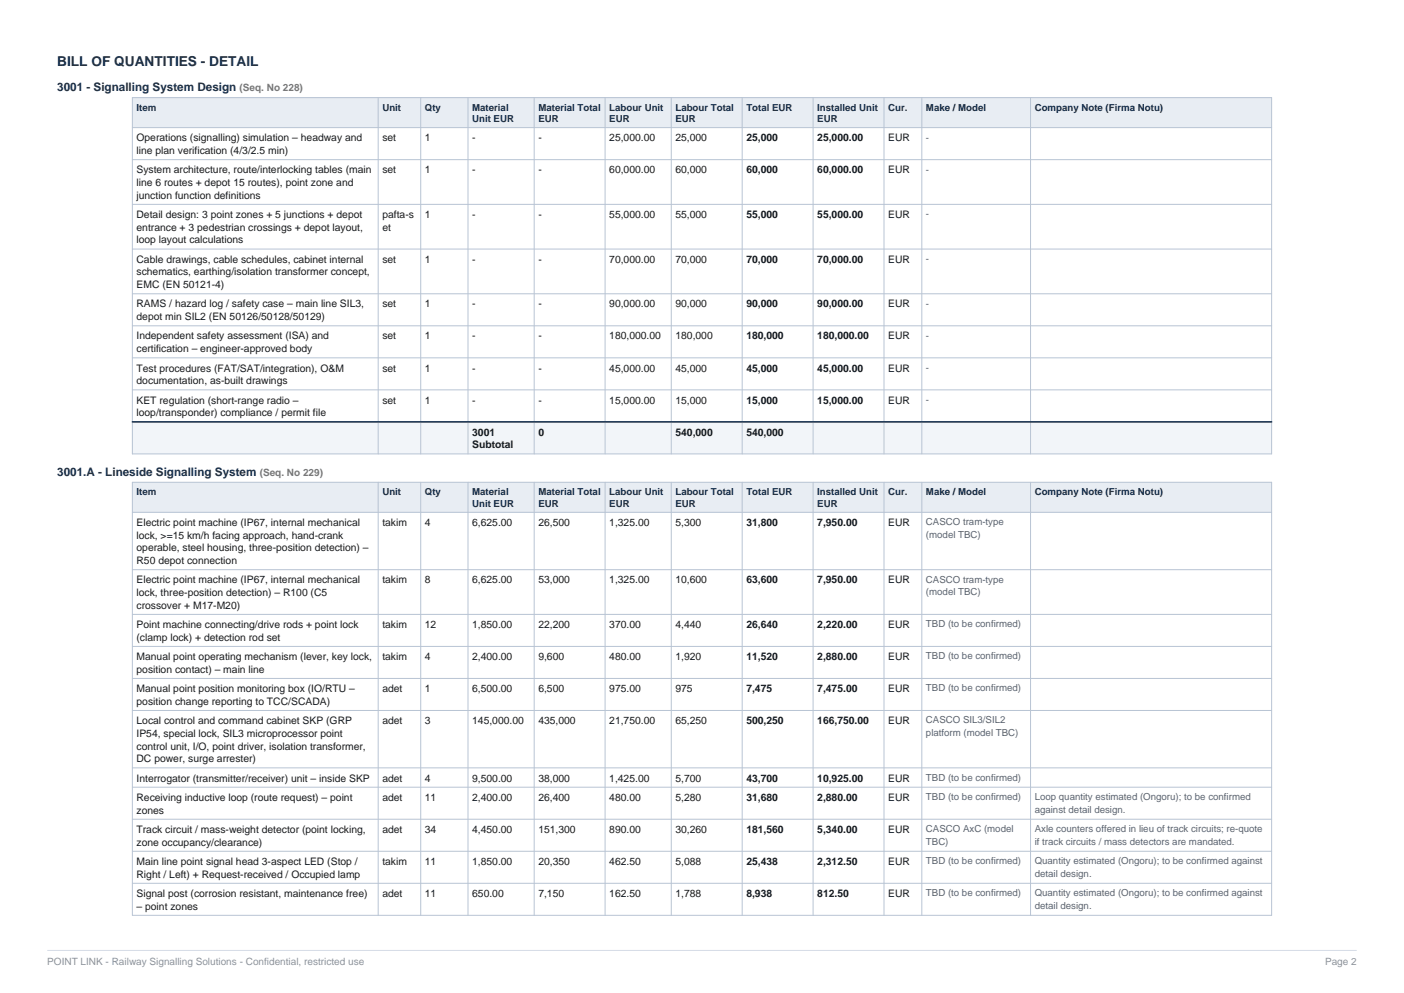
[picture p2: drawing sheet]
<svg xmlns="http://www.w3.org/2000/svg" width="297mm" height="210mm" viewBox="0 0 297 210" stroke-linecap="round" stroke-linejoin="round" font-family="sans-serif">
<defs><g id="words">
<text font-size="2.9" fill="#0f2a4a" x="12.1" y="14">BILL OF QUANTITIES - DETAIL</text>
<g font-size="2.5" fill="#0f2a4a">
<text x="12.1" y="19.2">3001 - Signalling System Design</text>
<text x="12.1" y="100.6">3001.A - Lineside Signalling System</text>
</g>
<g font-size="2.2" fill="#1a1a1a">
<text x="28.9" y="29.9">Operations (signalling) simulation – headway and</text>
<text x="80.9" y="29.9">set</text>
<text x="89.9" y="29.9">1</text>
<text x="99.9" y="29.9">-</text>
<text x="113.9" y="29.9">-</text>
<text x="128.9" y="29.9">25,000.00</text>
<text x="142.9" y="29.9">25,000</text>
<text x="157.9" y="29.9">25,000</text>
<text x="172.9" y="29.9">25,000.00</text>
<text x="187.9" y="29.9">EUR</text>
<text x="28.9" y="32.6">line plan verification (4/3/2.5 min)</text>
<text x="28.9" y="36.7">System architecture, route/interlocking tables (main</text>
<text x="28.9" y="39.3">line 6 routes + depot 15 routes), point zone and</text>
<text x="80.9" y="36.7">set</text>
<text x="89.9" y="36.7">1</text>
<text x="99.9" y="36.7">-</text>
<text x="113.9" y="36.7">-</text>
<text x="128.9" y="36.7">60,000.00</text>
<text x="142.9" y="36.7">60,000</text>
<text x="157.9" y="36.7">60,000</text>
<text x="172.9" y="36.7">60,000.00</text>
<text x="187.9" y="36.7">EUR</text>
<text x="28.9" y="42">junction function definitions</text>
<text x="28.9" y="46.1">Detail design: 3 point zones + 5 junctions + depot</text>
<text x="80.9" y="46.1">pafta-s</text>
<text x="89.9" y="46.1">1</text>
<text x="99.9" y="46.1">-</text>
<text x="113.9" y="46.1">-</text>
<text x="128.9" y="46.1">55,000.00</text>
<text x="142.9" y="46.1">55,000</text>
<text x="157.9" y="46.1">55,000</text>
<text x="172.9" y="46.1">55,000.00</text>
<text x="187.9" y="46.1">EUR</text>
<text x="28.9" y="48.8">entrance + 3 pedestrian crossings + depot layout,</text>
<text x="28.9" y="51.5">loop layout calculations</text>
<text x="80.9" y="48.8">et</text>
<text x="28.9" y="55.6">Cable drawings, cable schedules, cabinet internal</text>
<text x="28.9" y="58.2">schematics, earthing/isolation transformer concept,</text>
<text x="80.9" y="55.6">set</text>
<text x="89.9" y="55.6">1</text>
<text x="99.9" y="55.6">-</text>
<text x="113.9" y="55.6">-</text>
<text x="128.9" y="55.6">70,000.00</text>
<text x="142.9" y="55.6">70,000</text>
<text x="157.9" y="55.6">70,000</text>
<text x="172.9" y="55.6">70,000.00</text>
<text x="187.9" y="55.6">EUR</text>
<text x="28.9" y="60.9">EMC (EN 50121-4)</text>
<text x="28.9" y="65">RAMS / hazard log / safety case – main line SIL3,</text>
<text x="80.9" y="65">set</text>
<text x="89.9" y="65">1</text>
<text x="99.9" y="65">-</text>
<text x="113.9" y="65">-</text>
<text x="128.9" y="65">90,000.00</text>
<text x="142.9" y="65">90,000</text>
<text x="157.9" y="65">90,000</text>
<text x="172.9" y="65">90,000.00</text>
<text x="187.9" y="65">EUR</text>
<text x="28.9" y="67.7">depot min SIL2 (EN 50126/50128/50129)</text>
<text x="28.9" y="71.8">Independent safety assessment (ISA) and</text>
<text x="80.9" y="71.8">set</text>
<text x="89.9" y="71.8">1</text>
<text x="99.9" y="71.8">-</text>
<text x="113.9" y="71.8">-</text>
<text x="128.9" y="71.8">180,000.00</text>
<text x="142.9" y="71.8">180,000</text>
<text x="157.9" y="71.8">180,000</text>
<text x="172.9" y="71.8">180,000.00</text>
<text x="187.9" y="71.8">EUR</text>
<text x="28.9" y="74.5">certification – engineer-approved body</text>
<text x="28.9" y="78.6">Test procedures (FAT/SAT/integration), O&amp;M</text>
<text x="28.9" y="81.2">documentation, as-built drawings</text>
<text x="80.9" y="78.6">set</text>
<text x="89.9" y="78.6">1</text>
<text x="99.9" y="78.6">-</text>
<text x="113.9" y="78.6">-</text>
<text x="128.9" y="78.6">45,000.00</text>
<text x="142.9" y="78.6">45,000</text>
<text x="157.9" y="78.6">45,000</text>
<text x="172.9" y="78.6">45,000.00</text>
<text x="187.9" y="78.6">EUR</text>
<text x="28.9" y="85.3">KET regulation (short-range radio –</text>
<text x="28.9" y="88">loop/transponder) compliance / permit file</text>
<text x="80.9" y="85.3">set</text>
<text x="89.9" y="85.3">1</text>
<text x="99.9" y="85.3">-</text>
<text x="113.9" y="85.3">-</text>
<text x="128.9" y="85.3">15,000.00</text>
<text x="142.9" y="85.3">15,000</text>
<text x="157.9" y="85.3">15,000</text>
<text x="172.9" y="85.3">15,000.00</text>
<text x="187.9" y="85.3">EUR</text>
<text x="99.9" y="92.1">3001</text>
<text x="99.9" y="94.8">Subtotal</text>
<text x="113.9" y="92.1">0</text>
<text x="142.9" y="92.1">540,000</text>
<text x="157.9" y="92.1">540,000</text>
<text x="28.9" y="111.2">Electric point machine (IP67, internal mechanical</text>
<text x="28.9" y="113.9">lock, &gt;=15 km/h facing approach, hand-crank</text>
<text x="80.9" y="111.2">takim</text>
<text x="89.9" y="111.2">4</text>
<text x="99.9" y="111.2">6,625.00</text>
<text x="113.9" y="111.2">26,500</text>
<text x="128.9" y="111.2">1,325.00</text>
<text x="142.9" y="111.2">5,300</text>
<text x="157.9" y="111.2">31,800</text>
<text x="172.9" y="111.2">7,950.00</text>
<text x="187.9" y="111.2">EUR</text>
<text x="28.9" y="116.6">operable, steel housing, three-position detection) –</text>
<text x="28.9" y="119.3">R50 depot connection</text>
<text x="28.9" y="123.4">Electric point machine (IP67, internal mechanical</text>
<text x="80.9" y="123.4">takim</text>
<text x="89.9" y="123.4">8</text>
<text x="99.9" y="123.4">6,625.00</text>
<text x="113.9" y="123.4">53,000</text>
<text x="128.9" y="123.4">1,325.00</text>
<text x="142.9" y="123.4">10,600</text>
<text x="157.9" y="123.4">63,600</text>
<text x="172.9" y="123.4">7,950.00</text>
<text x="187.9" y="123.4">EUR</text>
<text x="28.9" y="126.1">lock, three-position detection) – R100 (C5</text>
<text x="28.9" y="128.7">crossover + M17-M20)</text>
<text x="28.9" y="132.8">Point machine connecting/drive rods + point lock</text>
<text x="28.9" y="135.5">(clamp lock) + detection rod set</text>
<text x="80.9" y="132.8">takim</text>
<text x="89.9" y="132.8">12</text>
<text x="99.9" y="132.8">1,850.00</text>
<text x="113.9" y="132.8">22,200</text>
<text x="128.9" y="132.8">370.00</text>
<text x="142.9" y="132.8">4,440</text>
<text x="157.9" y="132.8">26,640</text>
<text x="172.9" y="132.8">2,220.00</text>
<text x="187.9" y="132.8">EUR</text>
<text x="28.9" y="139.6">Manual point operating mechanism (lever, key lock,</text>
<text x="28.9" y="142.3">position contact) – main line</text>
<text x="80.9" y="139.6">takim</text>
<text x="89.9" y="139.6">4</text>
<text x="99.9" y="139.6">2,400.00</text>
<text x="113.9" y="139.6">9,600</text>
<text x="128.9" y="139.6">480.00</text>
<text x="142.9" y="139.6">1,920</text>
<text x="157.9" y="139.6">11,520</text>
<text x="172.9" y="139.6">2,880.00</text>
<text x="187.9" y="139.6">EUR</text>
<text x="28.9" y="146.4">Manual point position monitoring box (IO/RTU –</text>
<text x="28.9" y="149.1">position change reporting to TCC/SCADA)</text>
<text x="80.9" y="146.4">adet</text>
<text x="89.9" y="146.4">1</text>
<text x="99.9" y="146.4">6,500.00</text>
<text x="113.9" y="146.4">6,500</text>
<text x="128.9" y="146.4">975.00</text>
<text x="142.9" y="146.4">975</text>
<text x="157.9" y="146.4">7,475</text>
<text x="172.9" y="146.4">7,475.00</text>
<text x="187.9" y="146.4">EUR</text>
<text x="28.9" y="153.1">Local control and command cabinet SKP (GRP</text>
<text x="28.9" y="155.8">IP54, special lock, SIL3 microprocessor point</text>
<text x="80.9" y="153.1">adet</text>
<text x="89.9" y="153.1">3</text>
<text x="99.9" y="153.1">145,000.00</text>
<text x="113.9" y="153.1">435,000</text>
<text x="128.9" y="153.1">21,750.00</text>
<text x="142.9" y="153.1">65,250</text>
<text x="157.9" y="153.1">500,250</text>
<text x="172.9" y="153.1">166,750.00</text>
<text x="187.9" y="153.1">EUR</text>
<text x="28.9" y="158.5">control unit, I/O, point driver, isolation transformer,</text>
<text x="28.9" y="161.2">DC power, surge arrester)</text>
<text x="28.9" y="165.3">Interrogator (transmitter/receiver) unit – inside SKP</text>
<text x="80.9" y="165.3">adet</text>
<text x="89.9" y="165.3">4</text>
<text x="99.9" y="165.3">9,500.00</text>
<text x="113.9" y="165.3">38,000</text>
<text x="128.9" y="165.3">1,425.00</text>
<text x="142.9" y="165.3">5,700</text>
<text x="157.9" y="165.3">43,700</text>
<text x="172.9" y="165.3">10,925.00</text>
<text x="187.9" y="165.3">EUR</text>
<text x="28.9" y="169.4">Receiving inductive loop (route request) – point</text>
<text x="28.9" y="172.1">zones</text>
<text x="80.9" y="169.4">adet</text>
<text x="89.9" y="169.4">11</text>
<text x="99.9" y="169.4">2,400.00</text>
<text x="113.9" y="169.4">26,400</text>
<text x="128.9" y="169.4">480.00</text>
<text x="142.9" y="169.4">5,280</text>
<text x="157.9" y="169.4">31,680</text>
<text x="172.9" y="169.4">2,880.00</text>
<text x="187.9" y="169.4">EUR</text>
<text x="28.9" y="176.1">Track circuit / mass-weight detector (point locking,</text>
<text x="28.9" y="178.8">zone occupancy/clearance)</text>
<text x="80.9" y="176.1">adet</text>
<text x="89.9" y="176.1">34</text>
<text x="99.9" y="176.1">4,450.00</text>
<text x="113.9" y="176.1">151,300</text>
<text x="128.9" y="176.1">890.00</text>
<text x="142.9" y="176.1">30,260</text>
<text x="157.9" y="176.1">181,560</text>
<text x="172.9" y="176.1">5,340.00</text>
<text x="187.9" y="176.1">EUR</text>
<text x="28.9" y="182.9">Main line point signal head 3-aspect LED (Stop /</text>
<text x="28.9" y="185.6">Right / Left) + Request-received / Occupied lamp</text>
<text x="80.9" y="182.9">takim</text>
<text x="89.9" y="182.9">11</text>
<text x="99.9" y="182.9">1,850.00</text>
<text x="113.9" y="182.9">20,350</text>
<text x="128.9" y="182.9">462.50</text>
<text x="142.9" y="182.9">5,088</text>
<text x="157.9" y="182.9">25,438</text>
<text x="172.9" y="182.9">2,312.50</text>
<text x="187.9" y="182.9">EUR</text>
<text x="28.9" y="189.7">Signal post (corrosion resistant, maintenance free)</text>
<text x="80.9" y="189.7">adet</text>
<text x="89.9" y="189.7">11</text>
<text x="99.9" y="189.7">650.00</text>
<text x="113.9" y="189.7">7,150</text>
<text x="128.9" y="189.7">162.50</text>
<text x="142.9" y="189.7">1,788</text>
<text x="157.9" y="189.7">8,938</text>
<text x="172.9" y="189.7">812.50</text>
<text x="187.9" y="189.7">EUR</text>
<text x="28.9" y="192.4">– point zones</text>
</g>
<g font-size="2.1" fill="#777">
<text x="50.7" y="19.2">(Seq. No 228)</text>
<text x="54.9" y="100.6">(Seq. No 229)</text>
</g>
<g font-size="2.1" fill="#8a92a0">
<text x="10" y="204">POINT LINK - Railway Signalling Solutions - Confidential, restricted use</text>
<text x="280.3" y="204">Page 2</text>
</g>
<g font-size="2" fill="#0f2a4a">
<text x="28.9" y="23.4">Item</text>
<text x="80.9" y="23.4">Unit</text>
<text x="89.9" y="23.4">Qty</text>
<text x="99.9" y="23.4">Material</text>
<text x="113.9" y="23.4">Material Total</text>
<text x="128.9" y="23.4">Labour Unit</text>
<text x="142.9" y="23.4">Labour Total</text>
<text x="157.9" y="23.4">Total EUR</text>
<text x="172.9" y="23.4">Installed Unit</text>
<text x="187.9" y="23.4">Cur.</text>
<text x="195.9" y="23.4">Make / Model</text>
<text x="218.9" y="23.4">Company Note (Firma Notu)</text>
<text x="99.9" y="25.9">Unit EUR</text>
<text x="113.9" y="25.9">EUR</text>
<text x="128.9" y="25.9">EUR</text>
<text x="142.9" y="25.9">EUR</text>
<text x="172.9" y="25.9">EUR</text>
<text x="28.9" y="104.7">Item</text>
<text x="80.9" y="104.7">Unit</text>
<text x="89.9" y="104.7">Qty</text>
<text x="99.9" y="104.7">Material</text>
<text x="99.9" y="107.2">Unit EUR</text>
<text x="113.9" y="104.7">Material Total</text>
<text x="113.9" y="107.2">EUR</text>
<text x="128.9" y="104.7">Labour Unit</text>
<text x="128.9" y="107.2">EUR</text>
<text x="142.9" y="104.7">Labour Total</text>
<text x="142.9" y="107.2">EUR</text>
<text x="157.9" y="104.7">Total EUR</text>
<text x="172.9" y="104.7">Installed Unit</text>
<text x="172.9" y="107.2">EUR</text>
<text x="187.9" y="104.7">Cur.</text>
<text x="195.9" y="104.7">Make / Model</text>
<text x="218.9" y="104.7">Company Note (Firma Notu)</text>
</g>
<g font-size="2" fill="#5a6472">
<text x="195.9" y="29.7">-</text>
<text x="195.9" y="36.5">-</text>
<text x="195.9" y="46">-</text>
<text x="195.9" y="55.4">-</text>
<text x="195.9" y="64.9">-</text>
<text x="195.9" y="71.7">-</text>
<text x="195.9" y="78.4">-</text>
<text x="195.9" y="85.2">-</text>
<text x="195.9" y="111.1">CASCO tram-type</text>
<text x="195.9" y="113.8">(model TBC)</text>
<text x="195.9" y="123.2">CASCO tram-type</text>
<text x="195.9" y="125.9">(model TBC)</text>
<text x="195.9" y="132.7">TBD (to be confirmed)</text>
<text x="195.9" y="139.5">TBD (to be confirmed)</text>
<text x="195.9" y="146.2">TBD (to be confirmed)</text>
<text x="195.9" y="153">CASCO SIL3/SIL2</text>
<text x="195.9" y="155.7">platform (model TBC)</text>
<text x="195.9" y="165.1">TBD (to be confirmed)</text>
<text x="195.9" y="169.2">TBD (to be confirmed)</text>
<text x="218.9" y="169.2">Loop quantity estimated (Ongoru); to be confirmed</text>
<text x="218.9" y="171.9">against detail design.</text>
<text x="195.9" y="176">CASCO AxC (model</text>
<text x="195.9" y="178.7">TBC)</text>
<text x="218.9" y="176">Axle counters offered in lieu of track circuits; re-quote</text>
<text x="218.9" y="178.7">if track circuits / mass detectors are mandated.</text>
<text x="195.9" y="182.8">TBD (to be confirmed)</text>
<text x="218.9" y="182.8">Quantity estimated (Ongoru); to be confirmed against</text>
<text x="218.9" y="185.5">detail design.</text>
<text x="195.9" y="189.6">TBD (to be confirmed)</text>
<text x="218.9" y="189.6">Quantity estimated (Ongoru); to be confirmed against</text>
<text x="218.9" y="192.2">detail design.</text>
</g>
</g></defs>
<path d="M10 201h277" fill="none" stroke="#d5dce6" stroke-width=".21"/>
<path d="M28 20.6h241v6.4h-241z" fill-rule="evenodd" fill="#e8edf3"/>
<path d="M28 89.2h241v6.8h-241z" fill-rule="evenodd" fill="#f2f5f9"/>
<g fill="none" stroke="#b8c4d4" stroke-width=".21">
<path d="M28 20.6h241v75.4h-241zM28 27h241M28 33.8h241M80 20.6v75.4M89 20.6v75.4M99 20.6v75.4M113 20.6v75.4M128 20.6v75.4M142 20.6v75.4M157 20.6v75.4M172 20.6v75.4M187 20.6v75.4"/>
<path d="M195 20.6v75.4M218 20.6v75.4M28 43.2h241M28 52.7h241M28 62.1h241M28 68.9h241M28 75.7h241M28 82.4h241M28 89.2h241"/>
</g>
<path d="M28 89.2h241" fill="none" stroke="#0f2a4a" stroke-width=".32"/>
<path d="M28 102h241v6.3h-241z" fill-rule="evenodd" fill="#e8edf3"/>
<g fill="none" stroke="#b8c4d4" stroke-width=".21">
<path d="M28 102h241v91.6h-241zM28 108.3h241M80 102v91.6M89 102v91.6M99 102v91.6M113 102v91.6M128 102v91.6M142 102v91.6M157 102v91.6M172 102v91.6M187 102v91.6M195 102v91.6"/>
<path d="M218 102v91.6M28 120.5h241M28 129.9h241M28 136.7h241M28 143.5h241M28 150.3h241M28 162.4h241M28 166.5h241M28 173.3h241M28 180h241M28 186.8h241"/>
</g>
<use href="#words"/>
</svg>
